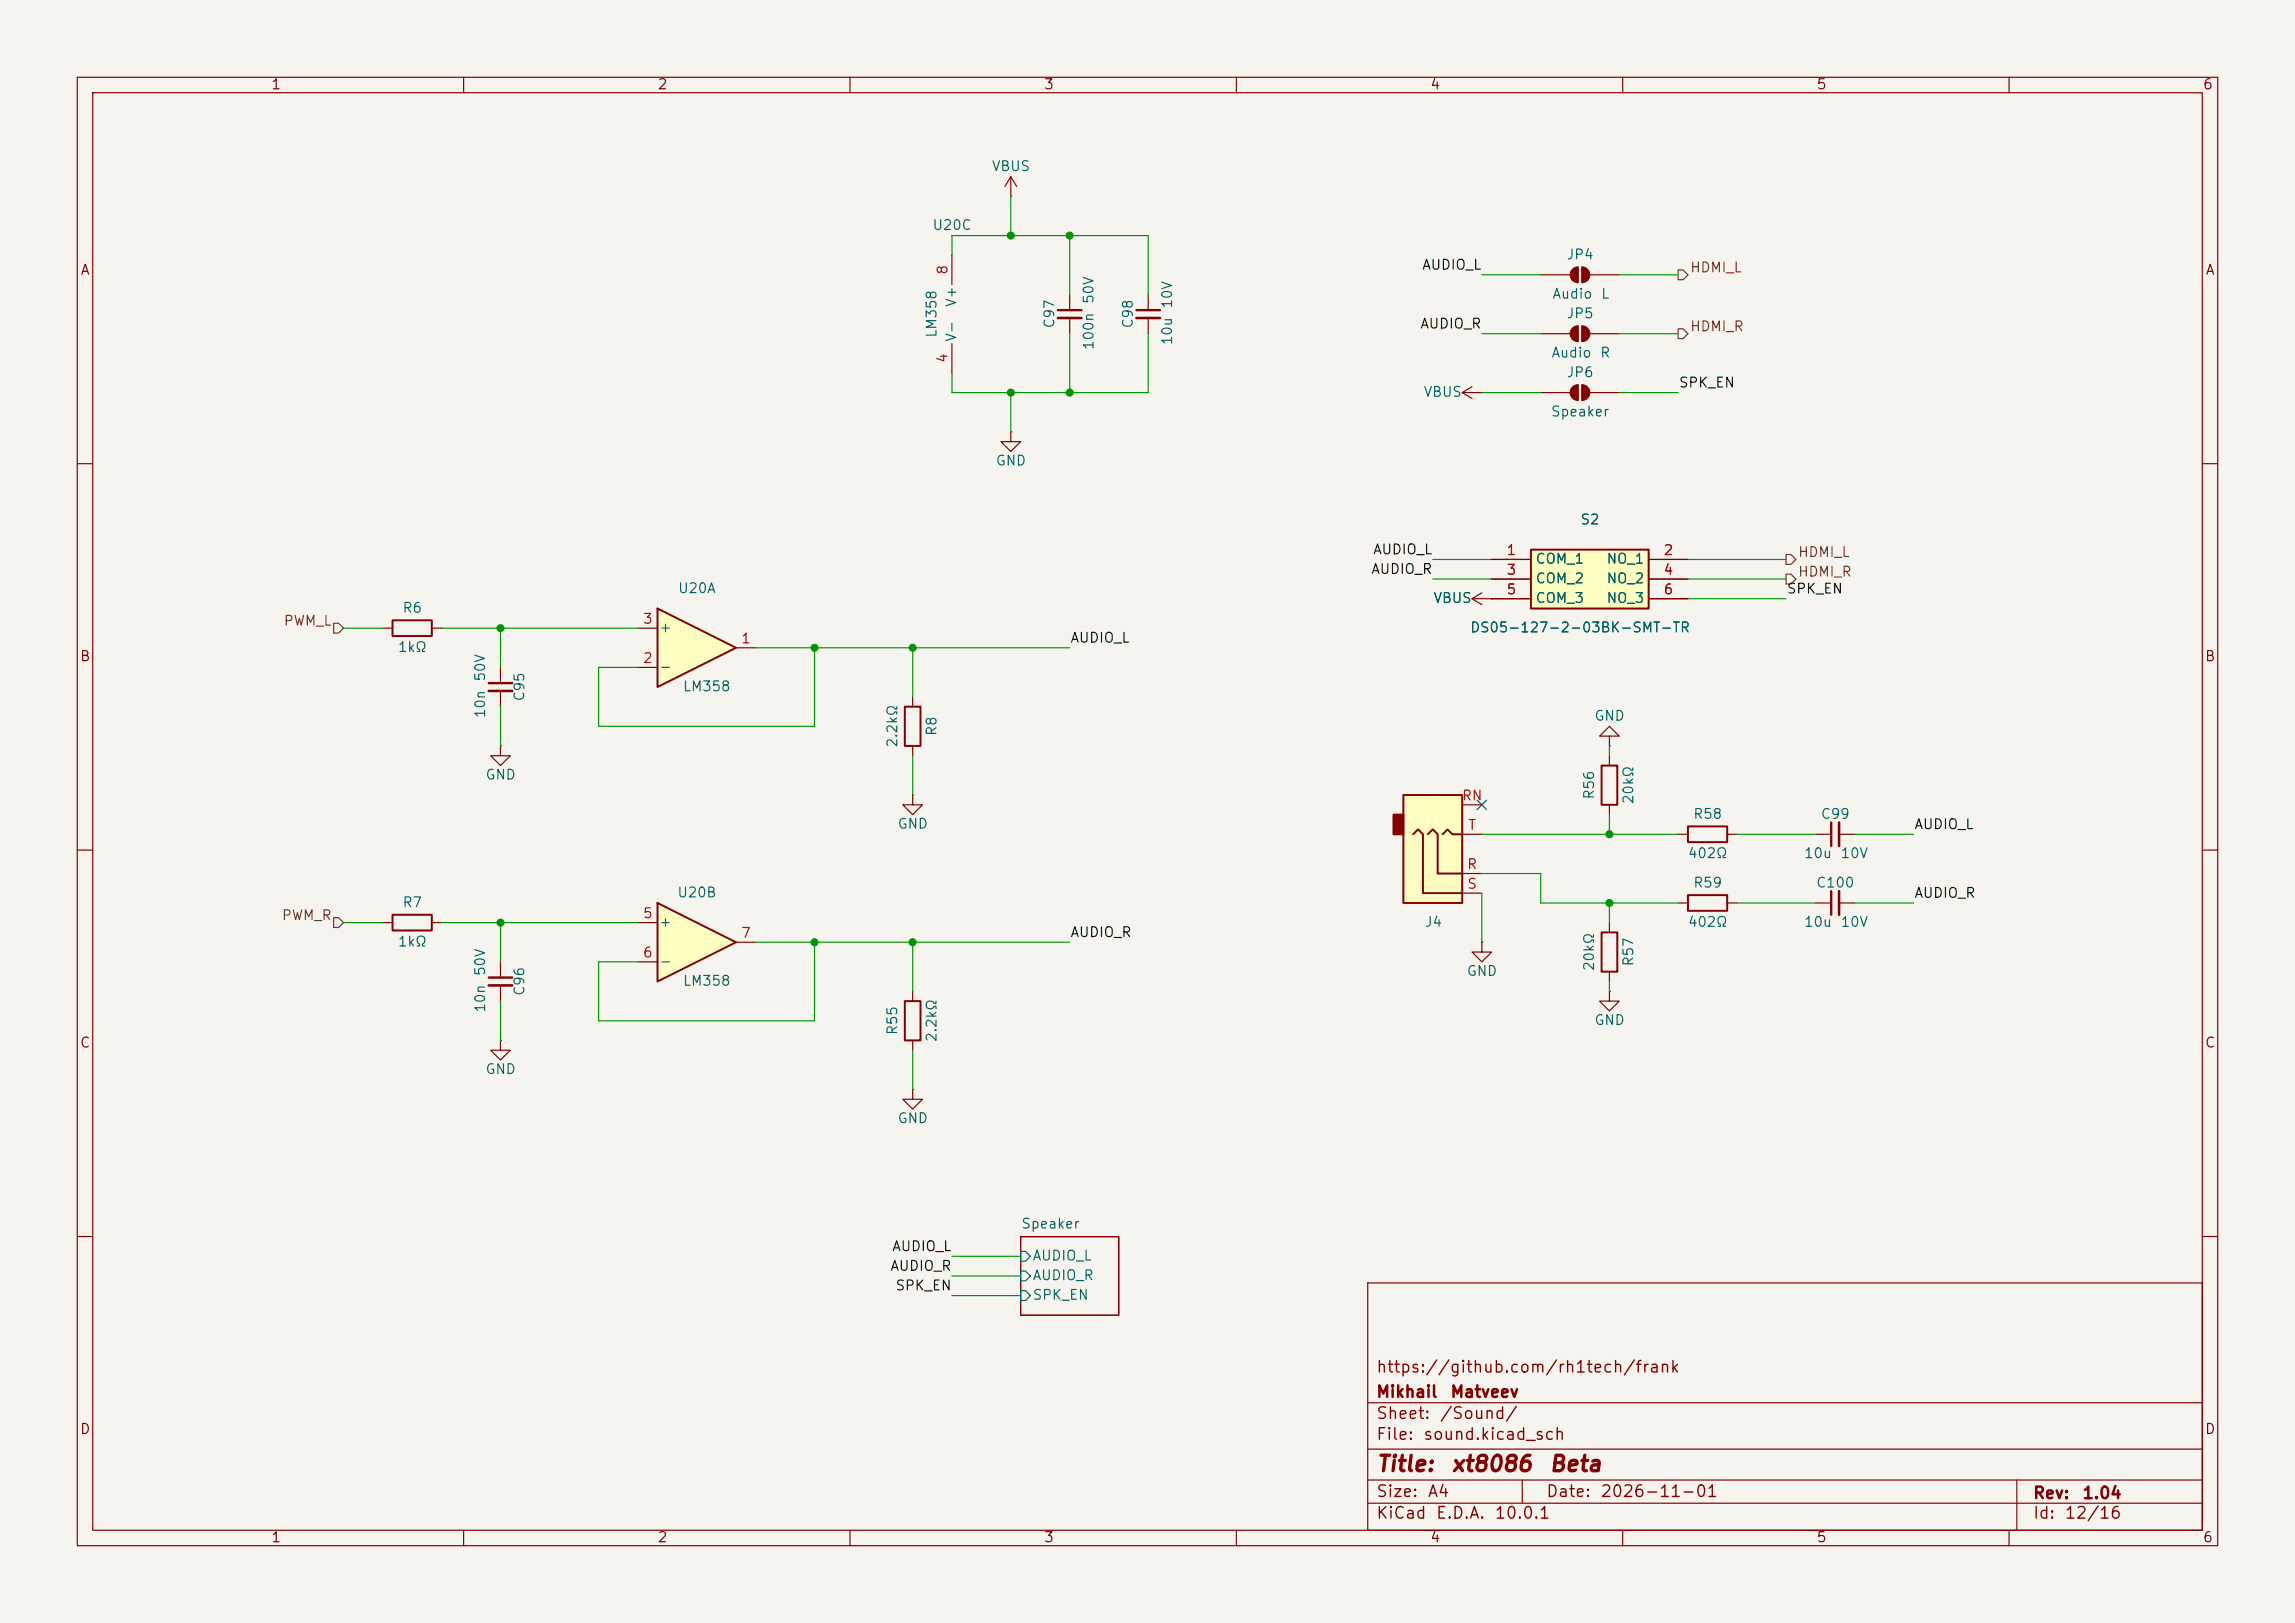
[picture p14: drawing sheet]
<svg xmlns="http://www.w3.org/2000/svg" width="297mm" height="210mm" viewBox="0 0 297 210" stroke-linecap="round" stroke-linejoin="round" font-family="sans-serif">
<defs><g id="words">
<g font-size="2" fill="#840000">
<text x="178" y="190.9">Title:</text>
<text x="187.7" y="190.9">xt8086</text>
<text x="200.4" y="190.9">Beta</text>
</g>
<g font-size="1.5" fill="#840000">
<text x="178" y="178">https://github.com/rh1tech/frank</text>
<text x="178" y="184">Sheet:</text>
<text x="178" y="181.2">Mikhail</text>
<text x="186.2" y="184">/Sound/</text>
<text x="187.6" y="181.2">Matveev</text>
<text x="178" y="186.7">File:</text>
<text x="184.1" y="186.7">sound.kicad_sch</text>
<text x="178" y="196.9">KiCad</text>
<text x="178" y="194.1">Size:</text>
<text x="184.7" y="194.1">A4</text>
<text x="185.7" y="196.9">E.D.A.</text>
<text x="193.3" y="196.9">10.0.1</text>
<text x="200" y="194.1">Date:</text>
<text x="207" y="194.1">2026-11-01</text>
<text x="263" y="194.3">Rev:</text>
<text x="263" y="196.9">Id:</text>
<text x="267.1" y="196.9">12/16</text>
<text x="269.4" y="194.3">1.04</text>
</g>
<g font-size="1.3" fill="#840000">
<text x="35" y="11.9">1</text>
<text x="85" y="11.9">2</text>
<text x="135" y="11.9">3</text>
<text x="185" y="11.9">4</text>
<text x="235" y="11.9">5</text>
<text x="285" y="11.9">6</text>
<text x="10.3" y="35.9">A</text>
<text x="285.3" y="35.9">A</text>
<text x="10.3" y="85.9">B</text>
<text x="285.3" y="85.9">B</text>
<text x="10.3" y="135.9">C</text>
<text x="285.3" y="135.9">C</text>
<text x="10.3" y="185.9">D</text>
<text x="285.3" y="185.9">D</text>
<text x="35" y="199.9">1</text>
<text x="85" y="199.9">2</text>
<text x="135" y="199.9">3</text>
<text x="185" y="199.9">4</text>
<text x="235" y="199.9">5</text>
<text x="285" y="199.9">6</text>
</g>
<g font-size="1.3" fill="#006464">
<text x="128.3" y="22.5">VBUS</text>
<text x="120.6" y="30.1">U20C</text>
<text x="202.6" y="33.9">JP4</text>
<text x="124.1" y="39.8" transform="rotate(-90 124.1 39.8)">V+</text>
<text x="141.8" y="39.4" transform="rotate(-90 141.8 39.4)">50V</text>
<text x="152" y="40" transform="rotate(-90 152 40)">10V</text>
<text x="200.8" y="39">Audio</text>
<text x="202.6" y="41.5">JP5</text>
<text x="207.1" y="39">L</text>
<text x="121.5" y="43.8" transform="rotate(-90 121.5 43.8)">LM358</text>
<text x="124.1" y="44.3" transform="rotate(-90 124.1 44.3)">V-</text>
<text x="136.8" y="42.6" transform="rotate(-90 136.8 42.6)">C97</text>
<text x="141.8" y="45.4" transform="rotate(-90 141.8 45.4)">100n</text>
<text x="146.9" y="42.6" transform="rotate(-90 146.9 42.6)">C98</text>
<text x="152" y="44.8" transform="rotate(-90 152 44.8)">10u</text>
<text x="200.7" y="46.6">Audio</text>
<text x="207" y="46.6">R</text>
<text x="184.1" y="51.7">VBUS</text>
<text x="202.6" y="49.1">JP6</text>
<text x="200.6" y="54.2">Speaker</text>
<text x="128.8" y="60.6">GND</text>
<text x="204.4" y="68.2">S2</text>
<text x="87.6" y="77.1">U20A</text>
<text x="198.6" y="73.3">COM_1</text>
<text x="198.6" y="75.8">COM_2</text>
<text x="207.8" y="73.3">NO_1</text>
<text x="207.8" y="75.8">NO_2</text>
<text x="52" y="79.6">R6</text>
<text x="85.2" y="82.1">+</text>
<text x="185.4" y="78.3">VBUS</text>
<text x="190.2" y="82.1">DS05-127-2-03BK-SMT-TR</text>
<text x="198.6" y="78.3">COM_3</text>
<text x="207.8" y="78.3">NO_3</text>
<text x="51.4" y="84.7">1kΩ</text>
<text x="63.1" y="88.3" transform="rotate(-90 63.1 88.3)">50V</text>
<text x="85.2" y="87.2">-</text>
<text x="88.3" y="89.8">LM358</text>
<text x="63.1" y="93" transform="rotate(-90 63.1 93)">10n</text>
<text x="68.2" y="90.8" transform="rotate(-90 68.2 90.8)">C95</text>
<text x="121.5" y="95.3" transform="rotate(-90 121.5 95.3)">R8</text>
<text x="206.2" y="93.6">GND</text>
<text x="62.7" y="101.2">GND</text>
<text x="116.4" y="96.8" transform="rotate(-90 116.4 96.8)">2.2kΩ</text>
<text x="116.1" y="107.5">GND</text>
<text x="206.6" y="103.5" transform="rotate(-90 206.6 103.5)">R56</text>
<text x="211.7" y="104.2" transform="rotate(-90 211.7 104.2)">20kΩ</text>
<text x="219" y="106.3">R58</text>
<text x="235.5" y="106.3">C99</text>
<text x="218.3" y="111.4">402Ω</text>
<text x="233.4" y="111.4">10u</text>
<text x="238.1" y="111.4">10V</text>
<text x="52" y="117.7">R7</text>
<text x="87.6" y="116.4">U20B</text>
<text x="219" y="115.2">R59</text>
<text x="234.9" y="115.2">C100</text>
<text x="51.4" y="122.8">1kΩ</text>
<text x="85.2" y="120.2">+</text>
<text x="85.2" y="125.3">-</text>
<text x="184.3" y="120.2">J4</text>
<text x="206.6" y="125.7" transform="rotate(-90 206.6 125.7)">20kΩ</text>
<text x="211.7" y="125.1" transform="rotate(-90 211.7 125.1)">R57</text>
<text x="218.3" y="120.2">402Ω</text>
<text x="233.4" y="120.2">10u</text>
<text x="238.1" y="120.2">10V</text>
<text x="63.1" y="131.1" transform="rotate(-90 63.1 131.1)">10n</text>
<text x="63.1" y="126.4" transform="rotate(-90 63.1 126.4)">50V</text>
<text x="68.2" y="128.9" transform="rotate(-90 68.2 128.9)">C96</text>
<text x="88.3" y="127.9">LM358</text>
<text x="189.7" y="126.6">GND</text>
<text x="116.4" y="134" transform="rotate(-90 116.4 134)">R55</text>
<text x="121.5" y="134.9" transform="rotate(-90 121.5 134.9)">2.2kΩ</text>
<text x="206.2" y="132.9">GND</text>
<text x="62.7" y="139.3">GND</text>
<text x="116.1" y="145.6">GND</text>
<text x="132.1" y="159.3">Speaker</text>
<text x="133.5" y="163.4">AUDIO_L</text>
<text x="133.5" y="166">AUDIO_R</text>
<text x="133.5" y="168.5">SPK_EN</text>
</g>
<g font-size="1.3" fill="#a90000">
<text x="122.9" y="35.6" transform="rotate(-90 122.9 35.6)">8</text>
<text x="122.9" y="47.1" transform="rotate(-90 122.9 47.1)">4</text>
<text x="194.9" y="72.1">1</text>
<text x="194.9" y="74.7">3</text>
<text x="194.9" y="77.2">5</text>
<text x="215.2" y="72.1">2</text>
<text x="215.2" y="74.7">4</text>
<text x="215.2" y="77.2">6</text>
<text x="83.1" y="81">3</text>
<text x="95.8" y="83.6">1</text>
<text x="83.1" y="86.1">2</text>
<text x="189.1" y="103.9">RN</text>
<text x="189.9" y="107.7">T</text>
<text x="189.8" y="112.8">R</text>
<text x="83.1" y="119.1">5</text>
<text x="189.8" y="115.3">S</text>
<text x="83.1" y="124.2">6</text>
<text x="95.8" y="121.7">7</text>
</g>
<g font-size="1.3" fill="#0f0f0f">
<text x="183.9" y="35.2">AUDIO_L</text>
<text x="183.7" y="42.8">AUDIO_R</text>
<text x="217.2" y="50.5">SPK_EN</text>
<text x="177.4" y="74.6">AUDIO_R</text>
<text x="177.6" y="72">AUDIO_L</text>
<text x="231.1" y="77.1">SPK_EN</text>
<text x="138.4" y="83.5">AUDIO_L</text>
<text x="247.6" y="107.6">AUDIO_L</text>
<text x="247.6" y="116.5">AUDIO_R</text>
<text x="138.4" y="121.6">AUDIO_R</text>
<text x="115.1" y="164.8">AUDIO_R</text>
<text x="115.4" y="162.2">AUDIO_L</text>
<text x="115.8" y="167.3">SPK_EN</text>
</g>
<g font-size="1.3" fill="#725600">
<text x="218.6" y="35.6">HDMI_L</text>
<text x="218.6" y="43.2">HDMI_R</text>
<text x="232.6" y="74.9">HDMI_R</text>
<text x="232.6" y="72.4">HDMI_L</text>
<text x="36.6" y="81.3">PWM_L</text>
<text x="36.4" y="119.4">PWM_R</text>
</g>
</g></defs>
<path d="M0 0h297v210h-297z" fill="#f5f4ef" stroke="#f5f4ef" stroke-width=".13"/>
<g fill="none" stroke="#840000" stroke-width=".15">
<path d="M10 10h277v190h-277zM12 12h273v186h-273zM60 10v2M110 10v2M160 10v2M210 10v2M260 10v2M123.2 33v3.8M130.8 25.4h.1M130.8 22.9l-.8 1.2M130.8 22.9l.8 1.2M130.8 22.9v2.5"/>
<path d="M138.4 38.1v2M123.2 44.5v3.8M138.4 41.1v2.1M199.4 43.2h3.8M204.2 42.2v2M204.7 42.2v2M205.7 43.2h3.8M10 60h2M285 60h2M118.1 90.2v1.2M118.1 96.5v1.3M10 110h2"/>
<path d="M234.9 116.8h2.1M234.9 108h2.1M238 116.8h2M238 108h2M285 110h2M64.8 134.6v1.3h1.2l-1.2 1.3-1.3-1.3h1.3M64.8 134.6h.1M64.8 124.5v2M64.8 127.5v2M10 160h2M132.1 160h12.7v10.2h-12.7zM177 166h108v32h-108z"/>
<path d="M285 160h2M60 198v2M110 198v2M160 198v2M177 194.5h108M177 191.5h108M177 187.5h108M177 181.5h108M197 191.5v3M210 198v2M260 198v2M261 191.5v6.5"/>
</g>
<path d="M132.1 161.9h.6l.6 .7-.6 .6h-.6zM132.1 164.5h.6l.6 .6-.6 .6h-.6zM132.1 167h.6l.6 .6-.6 .7h-.6z" fill="none" stroke="#006464" stroke-width=".15"/>
<path d="M136.9 40.1h3.1M237 106.4v3.1M237 115.3v3.1M63.2 126.5h3.1" fill="none" stroke="#840000" stroke-width=".3"/>
<path d="M136.9 41.1h3.1M238 106.4v3.1M238 115.3v3.1M63.2 127.5h3.1" fill="none" stroke="#840000" stroke-width=".33"/>
<path d="M117.1 91.4h2v5.1h-2z" fill="none" stroke="#840000" stroke-width=".25"/>
<g fill="#840000" stroke="#840000" stroke-width=".15">
<path d="M203.5 42.5l.4-.3h.3v2a1.02 1.02 0 0 1-.9-.6 1.02 1.02 0 0 1 .2-1.1z"/>
<path d="M204.7 42.2a1.02 1.02 0 0 1 1 1 1.02 1.02 0 0 1-1 1z"/>
</g>
<path d="M85.1 78.7l10.1 5.1-10.1 5.1z" fill="#ffffc2"/>
<path d="M85.1 78.7l10.1 5.1-10.1 5.1zM50.8 118.4h5.1v2h-5.1z" fill="none" stroke="#840000" stroke-width=".25"/>
<g fill="none" stroke="#840000" stroke-width=".15">
<path d="M199.4 35.6h3.8M204.2 34.5v2.1M204.7 34.5v2.1M205.7 35.6h3.8M130.8 55.9v1.3h1.3l-1.3 1.2-1.3-1.2h1.3M130.8 55.9h.1M64.8 96.5v1.3h1.2l-1.2 1.3-1.3-1.3h1.3M64.8 96.5h.1M82.5 86.4h2.6M82.5 81.3h2.6M95.2 83.8h2.6M49.5 119.4h1.3"/>
<path d="M55.9 119.4h1.2"/>
</g>
<g fill="#840000" stroke="#840000" stroke-width=".15">
<path d="M203.5 34.8l.4-.2 .3-.1v2.1a1.02 1.02 0 0 1-.9-.7 1.02 1.02 0 0 1 .2-1.1z"/>
<path d="M204.7 34.5a1.02 1.02 0 0 1 1 1.1 1.02 1.02 0 0 1-1 1z"/>
</g>
<path d="M181.6 102.9h7.6v13.9h-7.6z" fill="#ffffc2"/>
<path d="M180.3 105.4h1.3v2.6h-1.3z" fill="#840000" stroke="#840000" stroke-width=".25"/>
<path d="M50.8 80.3h5.1v2h-5.1zM207.3 99.1h2v5h-2zM181.6 102.9h7.6v13.9h-7.6zM182.9 108l.6-.7 .6 .7v7.6h5.1M184.8 108l.6-.7 .7 .7v5h3.1M186.7 108l.6-.7 .7 .7h1.2M117.1 129.5h2v5.1h-2zM207.3 120.7h2v5h-2z" fill="none" stroke="#840000" stroke-width=".25"/>
<g fill="none" stroke="#840000" stroke-width=".15">
<path d="M199.4 50.8h3.8M204.2 49.8v2M204.7 49.8v2M205.7 50.8h3.8M190.5 77.5l1.3 .7M190.5 77.5h2.5M191.8 76.7l-1.3 .8M193 77.5h.1M49.5 81.3h1.3M55.9 81.3h1.2M64.8 86.4v2M64.8 89.4v2"/>
<path d="M208.3 95.3h1.2l-1.2-1.3-1.3 1.3h1.3v1.2M208.3 96.5h.1M208.3 97.8v1.3M118.1 102.9v1.2h1.3l-1.3 1.3-1.3-1.3h1.3M118.1 102.9h.1M189.2 113h2.6M189.2 104.1h2.6M189.2 115.6h2.6M189.2 108h2.6M208.3 104.1v1.3M208.3 119.4v1.3M118.1 128.3v1.2"/>
<path d="M118.1 134.6v1.3M191.8 121.9v1.3h1.2l-1.2 1.3-1.3-1.3h1.3M191.8 121.9h.1M208.3 128.3v1.2h1.2l-1.2 1.3-1.3-1.3h1.3M208.3 128.3h.1M208.3 125.7v1.3M118.1 141v1.2h1.3l-1.3 1.3-1.3-1.3h1.3M118.1 141h.1"/>
</g>
<path d="M63.2 88.4h3.1" fill="none" stroke="#840000" stroke-width=".3"/>
<path d="M63.2 89.4h3.1" fill="none" stroke="#840000" stroke-width=".33"/>
<g fill="#840000" stroke="#840000" stroke-width=".15">
<path d="M203.5 50.1l.4-.3h.3v2a1.02 1.02 0 0 1-.9-.6 1.02 1.02 0 0 1 .2-1.1z"/>
<path d="M204.7 49.8a1.02 1.02 0 0 1 1 1 1.02 1.02 0 0 1-1 1z"/>
</g>
<path d="M85.1 116.8l10.1 5.1-10.1 5.1z" fill="#ffffc2"/>
<path d="M85.1 116.8l10.1 5.1-10.1 5.1z" fill="none" stroke="#840000" stroke-width=".25"/>
<path d="M82.5 119.4h2.6M82.5 124.5h2.6M95.2 121.9h2.6" fill="none" stroke="#840000" stroke-width=".15"/>
<path d="M198.1 71.1h15.3v7.6h-15.3z" fill="#ffffc2"/>
<path d="M198.1 71.1h15.3v7.6h-15.3zM218.4 106.9h5.1v2.1h-5.1zM218.4 115.8h5.1v2.1h-5.1z" fill="none" stroke="#840000" stroke-width=".25"/>
<g fill="none" stroke="#840000" stroke-width=".15">
<path d="M148.6 38.1v2M148.6 41.1v2.1M189.2 50.8l1.3 .8M189.2 50.8h2.6M190.5 50l-1.3 .8M191.8 50.8h.1M193 77.5h.1M193 72.4h5.1M193 74.9h5.1M193 77.5h5.1M213.4 72.4h5M213.4 74.9h5"/>
<path d="M213.4 77.5h5M217.2 108h1.2M217.2 116.8h1.2M223.5 108h1.3M223.5 116.8h1.3"/>
</g>
<path d="M147.1 40.1h3" fill="none" stroke="#840000" stroke-width=".3"/>
<path d="M147.1 41.1h3" fill="none" stroke="#840000" stroke-width=".33"/>
<path d="M217.2 34.9h.6l.6 .7-.6 .6h-.6zM217.2 42.5h.6l.6 .7-.6 .6h-.6zM231.1 74.3h.7l.6 .6-.6 .7h-.7zM231.1 71.8h.7l.6 .6-.6 .6h-.7zM43.2 80.6h.6l.6 .7-.6 .6h-.6zM43.2 118.7h.6l.6 .7-.6 .6h-.6z" fill="none" stroke="#725600" stroke-width=".15"/>
<g fill="none" stroke="#009600" stroke-width=".15">
<path d="M123.2 33v-2.5h25.4v7.6M130.8 25.4v5.1M138.4 30.5v7.6M191.8 35.6h7.6M209.5 35.6h7.7M130.8 50.8v5.1M138.4 43.2v7.6M148.6 43.2v7.6h-25.4v-2.5M191.8 50.8h7.6M191.8 43.2h7.6M209.5 50.8h7.7M209.5 43.2h7.7"/>
<path d="M185.4 72.4h7.6M185.4 74.9h7.6M218.4 72.4h12.7M218.4 74.9h12.7M218.4 77.5h12.7M44.4 81.3h5.1M57.1 81.3h25.4M64.8 81.3v5.1M64.8 91.4v5.1M97.8 83.8h40.6M105.4 83.8v10.2h-27.9v-7.6h5M118.1 83.8v6.4"/>
<path d="M118.1 97.8v5.1M208.3 96.5v1.3M44.4 119.4h5.1M57.1 119.4h25.4M64.8 119.4v5.1M191.8 108h25.4M191.8 113h7.6v3.8h17.8M191.8 115.6v6.3M208.3 105.4v2.6M208.3 116.8v2.6M224.8 108h10.1M224.8 116.8h10.1"/>
<path d="M240 108h7.6M240 116.8h7.6M64.8 129.5v5.1M97.8 121.9h40.6M105.4 121.9v10.2h-27.9v-7.6h5M118.1 121.9v6.4M118.1 135.9v5.1M208.3 127v1.3M123.2 167.6h8.9M123.2 162.6h8.9M123.2 165.1h8.9"/>
</g>
<path d="M191.2 103.5l1.2 1.2M192.4 103.5l-1.2 1.2" fill="none" stroke="#000084" stroke-width=".15"/>
<g fill="#009600" stroke="#009600" stroke-width=".13">
<circle cx="64.8" cy="119.4" r=".46"/>
<circle cx="64.8" cy="81.3" r=".46"/>
<circle cx="105.4" cy="121.9" r=".46"/>
<circle cx="105.4" cy="83.8" r=".46"/>
<circle cx="118.1" cy="121.9" r=".46"/>
<circle cx="130.8" cy="30.5" r=".46"/>
<circle cx="138.4" cy="30.5" r=".46"/>
<circle cx="138.4" cy="50.8" r=".46"/>
<circle cx="130.8" cy="50.8" r=".46"/>
<circle cx="118.1" cy="83.8" r=".46"/>
<circle cx="208.3" cy="108" r=".46"/>
<circle cx="208.3" cy="116.8" r=".46"/>
</g>
<use href="#words"/>
</svg>
